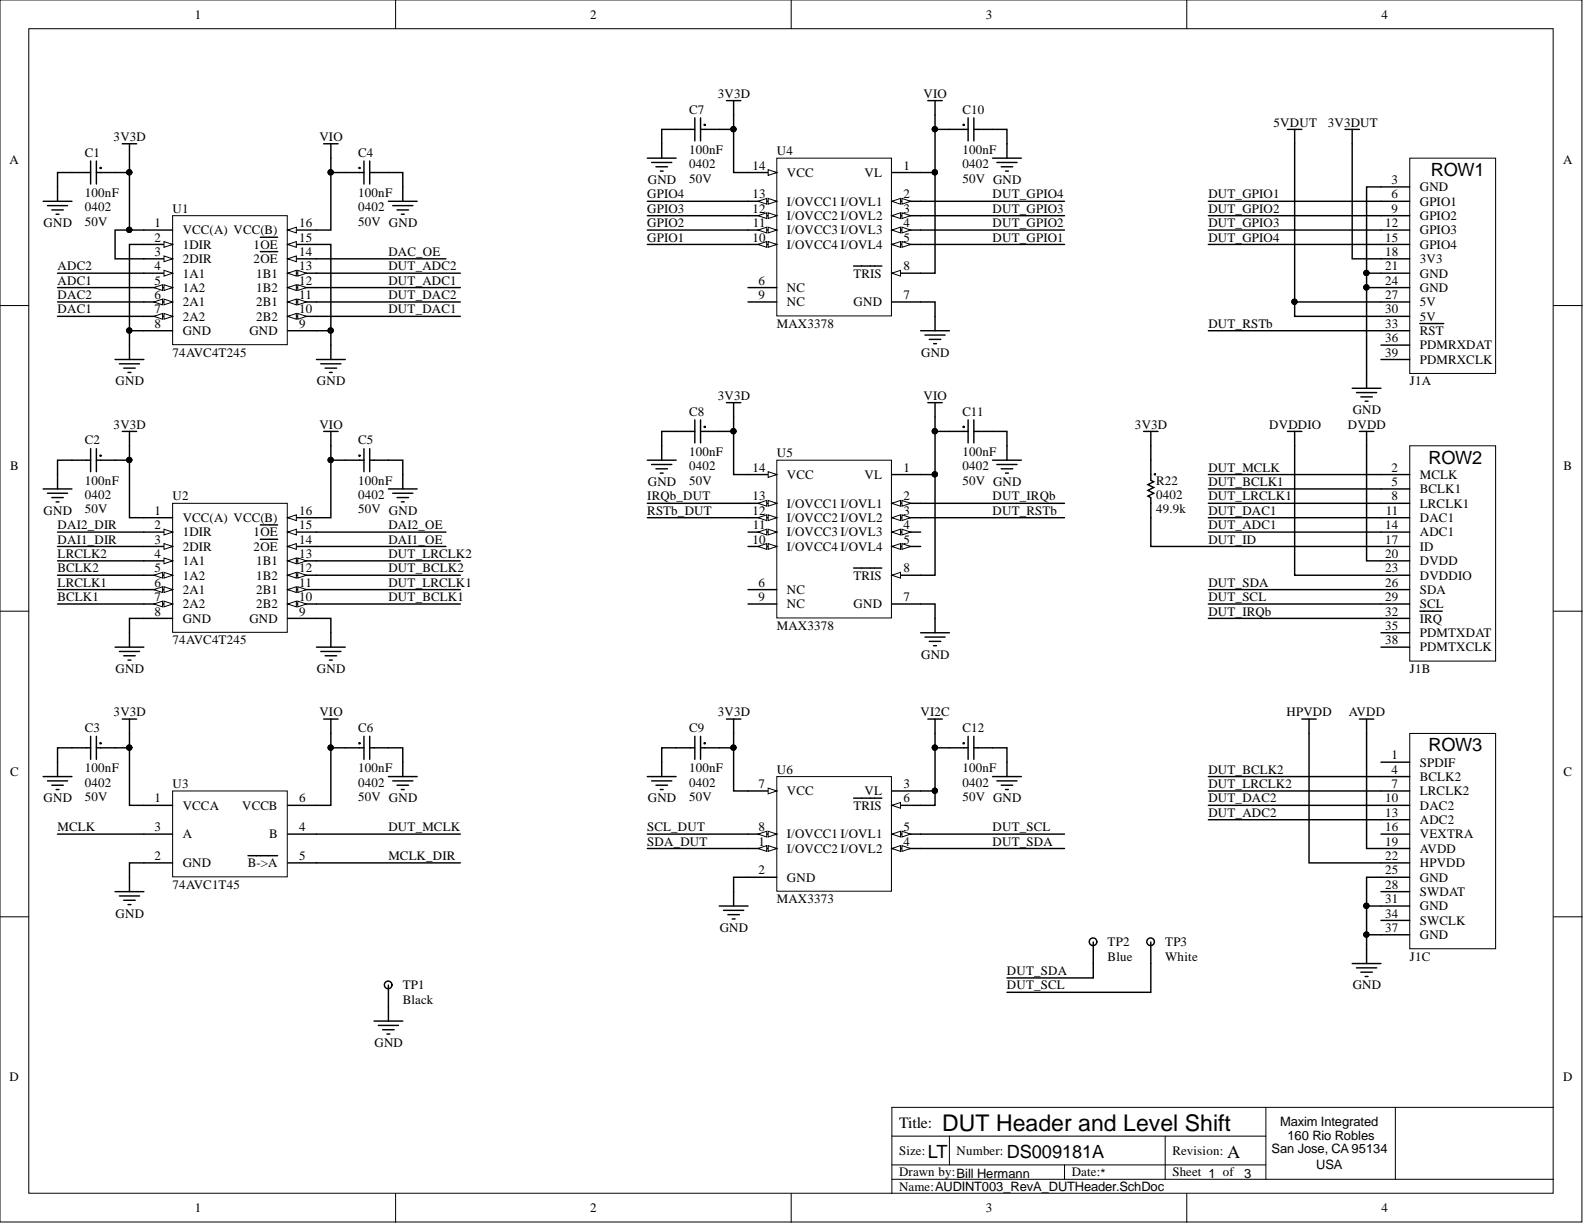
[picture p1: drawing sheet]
<svg xmlns="http://www.w3.org/2000/svg" width="279mm" height="216mm" viewBox="0 0 279 216" stroke-linecap="round" stroke-linejoin="round" font-family="sans-serif">
<defs><g id="words">
<text font-size="4.1" x="166.2" y="199.6">DUT Header and Level Shift</text>
<g font-size="3.2">
<text x="252.4" y="31">ROW1</text>
<text x="252" y="81.8">ROW2</text>
<text x="252" y="132.5">ROW3</text>
<text x="163.7" y="204.3">LT</text>
<text x="177.6" y="204.3">DS009181A</text>
<text x="216.4" y="204.3">A</text>
</g>
<text font-size="2.8" x="158.6" y="199">Title:</text>
<g font-size="2.3">
<text x="34.3" y="3.3">1</text>
<text x="104.1" y="3.3">2</text>
<text x="173.9" y="3.3">3</text>
<text x="243.7" y="3.3">4</text>
<text x="126.6" y="17.2">3V3D</text>
<text x="162.9" y="17.2">VIO</text>
<text x="121.5" y="20">C7</text>
<text x="169.7" y="20">C10</text>
<text x="224.6" y="22.3">5VDUT</text>
<text x="234.2" y="22.3">3V3DUT</text>
<text x="1.7" y="29">A</text>
<text x="15" y="27.6">C1</text>
<text x="20" y="24.9">3V3D</text>
<text x="56.3" y="24.9">VIO</text>
<text x="63.2" y="27.6">C4</text>
<text x="121.5" y="27.1">100nF</text>
<text x="121.5" y="29.7">0402</text>
<text x="132.7" y="29.9">14</text>
<text x="137" y="27.4">U4</text>
<text x="159.3" y="29.9">1</text>
<text x="169.7" y="27.1">100nF</text>
<text x="169.7" y="29.7">0402</text>
<text x="275.7" y="29">A</text>
<text x="15" y="34.7">100nF</text>
<text x="63.2" y="34.7">100nF</text>
<text x="114.2" y="35">GPIO4</text>
<text x="114.3" y="32.5">GND</text>
<text x="121.5" y="32.2">50V</text>
<text x="132.7" y="35">13</text>
<text x="138.8" y="31.2">VCC</text>
<text x="152.5" y="31.2">VL</text>
<text x="159.3" y="35">2</text>
<text x="169.7" y="32.2">50V GND</text>
<text x="175.1" y="35">DUT_GPIO4</text>
<text x="213.1" y="35">DUT_GPIO1</text>
<text x="245.4" y="32.5">3</text>
<text x="245.4" y="35">6</text>
<text x="250.4" y="33.7">GND</text>
<text x="7.7" y="40.1">GND</text>
<text x="15" y="37.3">0402</text>
<text x="15" y="39.8">50V</text>
<text x="27.2" y="40.1">1</text>
<text x="30.4" y="37.5">U1</text>
<text x="32.2" y="41.3">VCC(A) VCC(B)</text>
<text x="52.8" y="40.1">16</text>
<text x="63.2" y="37.3">0402</text>
<text x="63.2" y="39.8">50V GND</text>
<text x="114.2" y="40.1">GPIO2</text>
<text x="114.2" y="37.5">GPIO3</text>
<text x="132.7" y="37.5">12</text>
<text x="132.8" y="40.1">11</text>
<text x="138.8" y="41.3">I/OVCC3 I/OVL3</text>
<text x="138.8" y="38.8">I/OVCC2 I/OVL2</text>
<text x="138.8" y="36.3">I/OVCC1 I/OVL1</text>
<text x="159.3" y="37.5">3</text>
<text x="159.3" y="40.1">4</text>
<text x="175.1" y="40.1">DUT_GPIO2</text>
<text x="175.1" y="37.5">DUT_GPIO3</text>
<text x="213.1" y="37.5">DUT_GPIO2</text>
<text x="213.1" y="40.1">DUT_GPIO3</text>
<text x="244.3" y="40.1">12</text>
<text x="245.4" y="37.5">9</text>
<text x="250.4" y="36.3">GPIO1</text>
<text x="250.4" y="38.8">GPIO2</text>
<text x="250.4" y="41.3">GPIO3</text>
<text x="10.1" y="47.7">ADC2</text>
<text x="27.2" y="42.6">2</text>
<text x="27.2" y="45.1">3</text>
<text x="27.2" y="47.7">4</text>
<text x="32.2" y="43.9">1DIR</text>
<text x="32.2" y="46.4">2DIR</text>
<text x="44.7" y="46.4">2OE</text>
<text x="44.7" y="43.9">1OE</text>
<text x="52.8" y="47.7">13</text>
<text x="52.8" y="45.1">14</text>
<text x="52.8" y="42.6">15</text>
<text x="68.5" y="47.7">DUT_ADC2</text>
<text x="68.5" y="45.1">DAC_OE</text>
<text x="114.2" y="42.6">GPIO1</text>
<text x="132.7" y="42.6">10</text>
<text x="138.8" y="43.9">I/OVCC4 I/OVL4</text>
<text x="159.3" y="42.6">5</text>
<text x="159.3" y="47.7">8</text>
<text x="175.1" y="42.6">DUT_GPIO1</text>
<text x="213.1" y="42.6">DUT_GPIO4</text>
<text x="244.3" y="42.6">15</text>
<text x="244.3" y="45.1">18</text>
<text x="244.3" y="47.7">21</text>
<text x="250.4" y="43.9">GPIO4</text>
<text x="250.4" y="46.4">3V3</text>
<text x="10.1" y="52.8">DAC2</text>
<text x="10.1" y="50.2">ADC1</text>
<text x="27.2" y="50.2">5</text>
<text x="27.2" y="52.8">6</text>
<text x="32.2" y="49">1A1</text>
<text x="32.2" y="51.5">1A2</text>
<text x="45.2" y="51.5">1B2</text>
<text x="45.2" y="49">1B1</text>
<text x="52.8" y="52.8">11</text>
<text x="52.8" y="50.2">12</text>
<text x="68.5" y="52.8">DUT_DAC2</text>
<text x="68.5" y="50.2">DUT_ADC1</text>
<text x="133.8" y="50.2">6</text>
<text x="133.8" y="52.8">9</text>
<text x="138.8" y="51.5">NC</text>
<text x="150.6" y="49">TRIS</text>
<text x="159.3" y="52.8">7</text>
<text x="244.3" y="50.2">24</text>
<text x="244.3" y="52.8">27</text>
<text x="250.4" y="49">GND</text>
<text x="250.4" y="51.5">GND</text>
<text x="10.1" y="55.3">DAC1</text>
<text x="27.2" y="55.3">7</text>
<text x="27.2" y="57.8">8</text>
<text x="32.2" y="54">2A1</text>
<text x="32.2" y="56.6">2A2</text>
<text x="32.2" y="59.1">GND</text>
<text x="44" y="59.1">GND</text>
<text x="45.2" y="56.6">2B2</text>
<text x="45.2" y="54">2B1</text>
<text x="52.8" y="57.8">9</text>
<text x="52.8" y="55.3">10</text>
<text x="68.5" y="55.3">DUT_DAC1</text>
<text x="137" y="57.8">MAX3378</text>
<text x="138.8" y="54">NC</text>
<text x="150.6" y="54">GND</text>
<text x="213.1" y="57.8">DUT_RSTb</text>
<text x="244.3" y="55.3">30</text>
<text x="244.3" y="57.8">33</text>
<text x="250.4" y="54">5V</text>
<text x="250.4" y="56.6">5V</text>
<text x="250.4" y="59.1">RST</text>
<text x="30.4" y="62.9">74AVC4T245</text>
<text x="162.5" y="62.9">GND</text>
<text x="244.3" y="60.4">36</text>
<text x="244.3" y="62.9">39</text>
<text x="250.4" y="61.6">PDMRXDAT</text>
<text x="250.4" y="64.2">PDMRXCLK</text>
<text x="20.4" y="68">GND</text>
<text x="55.9" y="68">GND</text>
<text x="126.6" y="70.5">3V3D</text>
<text x="162.9" y="70.5">VIO</text>
<text x="248.7" y="68">J1A</text>
<text x="20" y="75.6">3V3D</text>
<text x="56.3" y="75.6">VIO</text>
<text x="121.5" y="73.3">C8</text>
<text x="169.7" y="73.3">C11</text>
<text x="200.2" y="75.6">3V3D</text>
<text x="223.9" y="75.6">DVDDIO</text>
<text x="237.8" y="75.6">DVDD</text>
<text x="238.6" y="73.1">GND</text>
<text x="1.8" y="82.9">B</text>
<text x="15" y="78.4">C2</text>
<text x="63.2" y="78.4">C5</text>
<text x="121.5" y="80.4">100nF</text>
<text x="121.5" y="82.9">0402</text>
<text x="132.7" y="83.2">14</text>
<text x="137" y="80.7">U5</text>
<text x="159.3" y="83.2">1</text>
<text x="169.7" y="80.4">100nF</text>
<text x="169.7" y="82.9">0402</text>
<text x="213.1" y="83.2">DUT_MCLK</text>
<text x="245.4" y="83.2">2</text>
<text x="275.8" y="82.9">B</text>
<text x="15" y="85.5">100nF</text>
<text x="15" y="88">0402</text>
<text x="30.4" y="88.3">U2</text>
<text x="63.2" y="85.5">100nF</text>
<text x="63.2" y="88">0402</text>
<text x="114.2" y="88.3">IRQb_DUT</text>
<text x="114.3" y="85.7">GND</text>
<text x="121.5" y="85.5">50V</text>
<text x="132.7" y="88.3">13</text>
<text x="138.8" y="89.5">I/OVCC1 I/OVL1</text>
<text x="138.8" y="84.5">VCC</text>
<text x="152.5" y="84.5">VL</text>
<text x="159.3" y="88.3">2</text>
<text x="169.7" y="85.5">50V GND</text>
<text x="175.1" y="88.3">DUT_IRQb</text>
<text x="203.9" y="88">0402</text>
<text x="203.9" y="85.5">R22</text>
<text x="213.1" y="85.7">DUT_BCLK1</text>
<text x="213.1" y="88.3">DUT_LRCLK1</text>
<text x="245.4" y="85.7">5</text>
<text x="245.4" y="88.3">8</text>
<text x="250.4" y="84.5">MCLK</text>
<text x="250.4" y="87">BCLK1</text>
<text x="250.4" y="89.5">LRCLK1</text>
<text x="7.7" y="90.8">GND</text>
<text x="10.1" y="95.9">DAI1_DIR</text>
<text x="10.1" y="93.3">DAI2_DIR</text>
<text x="15" y="90.6">50V</text>
<text x="27.2" y="90.8">1</text>
<text x="27.2" y="93.3">2</text>
<text x="27.2" y="95.9">3</text>
<text x="32.2" y="92.1">VCC(A) VCC(B)</text>
<text x="32.2" y="94.6">1DIR</text>
<text x="44.7" y="94.6">1OE</text>
<text x="52.8" y="95.9">14</text>
<text x="52.8" y="93.3">15</text>
<text x="52.8" y="90.8">16</text>
<text x="63.2" y="90.6">50V GND</text>
<text x="68.5" y="95.9">DAI1_OE</text>
<text x="68.5" y="93.3">DAI2_OE</text>
<text x="114.2" y="90.8">RSTb_DUT</text>
<text x="132.7" y="95.9">10</text>
<text x="132.7" y="90.8">12</text>
<text x="132.8" y="93.3">11</text>
<text x="138.8" y="94.6">I/OVCC3 I/OVL3</text>
<text x="138.8" y="92.1">I/OVCC2 I/OVL2</text>
<text x="159.3" y="90.8">3</text>
<text x="159.3" y="93.3">4</text>
<text x="159.3" y="95.9">5</text>
<text x="175.1" y="90.8">DUT_RSTb</text>
<text x="203.9" y="90.6">49.9k</text>
<text x="213.1" y="90.8">DUT_DAC1</text>
<text x="213.1" y="93.3">DUT_ADC1</text>
<text x="213.1" y="95.9">DUT_ID</text>
<text x="244.3" y="93.3">14</text>
<text x="244.3" y="95.9">17</text>
<text x="244.4" y="90.8">11</text>
<text x="250.4" y="92.1">DAC1</text>
<text x="250.4" y="94.6">ADC1</text>
<text x="10.1" y="101">BCLK2</text>
<text x="10.1" y="98.4">LRCLK2</text>
<text x="27.2" y="98.4">4</text>
<text x="27.2" y="101">5</text>
<text x="32.2" y="97.2">2DIR</text>
<text x="32.2" y="99.7">1A1</text>
<text x="44.7" y="97.2">2OE</text>
<text x="45.2" y="99.7">1B1</text>
<text x="52.8" y="101">12</text>
<text x="52.8" y="98.4">13</text>
<text x="68.5" y="101">DUT_BCLK2</text>
<text x="68.5" y="98.4">DUT_LRCLK2</text>
<text x="138.8" y="97.2">I/OVCC4 I/OVL4</text>
<text x="159.3" y="101">8</text>
<text x="244.3" y="98.4">20</text>
<text x="244.3" y="101">23</text>
<text x="250.4" y="97.2">ID</text>
<text x="250.4" y="99.7">DVDD</text>
<text x="10.1" y="106">BCLK1</text>
<text x="10.1" y="103.5">LRCLK1</text>
<text x="27.2" y="103.5">6</text>
<text x="27.2" y="106">7</text>
<text x="32.2" y="102.2">1A2</text>
<text x="32.2" y="104.8">2A1</text>
<text x="32.2" y="107.3">2A2</text>
<text x="45.2" y="107.3">2B2</text>
<text x="45.2" y="104.8">2B1</text>
<text x="45.2" y="102.2">1B2</text>
<text x="52.8" y="106">10</text>
<text x="52.8" y="103.5">11</text>
<text x="68.5" y="106">DUT_BCLK1</text>
<text x="68.5" y="103.5">DUT_LRCLK1</text>
<text x="133.8" y="103.5">6</text>
<text x="133.8" y="106">9</text>
<text x="138.8" y="104.8">NC</text>
<text x="138.8" y="107.3">NC</text>
<text x="150.6" y="107.3">GND</text>
<text x="150.6" y="102.2">TRIS</text>
<text x="159.3" y="106">7</text>
<text x="213.1" y="103.5">DUT_SDA</text>
<text x="213.1" y="106">DUT_SCL</text>
<text x="244.3" y="103.5">26</text>
<text x="244.3" y="106">29</text>
<text x="250.4" y="102.2">DVDDIO</text>
<text x="250.4" y="104.8">SDA</text>
<text x="250.4" y="107.3">SCL</text>
<text x="27.2" y="108.6">8</text>
<text x="30.4" y="113.6">74AVC4T245</text>
<text x="32.2" y="109.8">GND</text>
<text x="44" y="109.8">GND</text>
<text x="52.8" y="108.6">9</text>
<text x="137" y="111.1">MAX3378</text>
<text x="213.1" y="108.6">DUT_IRQb</text>
<text x="244.3" y="108.6">32</text>
<text x="244.3" y="111.1">35</text>
<text x="244.3" y="113.6">38</text>
<text x="250.4" y="109.8">IRQ</text>
<text x="250.4" y="112.4">PDMTXDAT</text>
<text x="20.4" y="118.7">GND</text>
<text x="55.9" y="118.7">GND</text>
<text x="162.5" y="116.2">GND</text>
<text x="248.7" y="118.7">J1B</text>
<text x="250.4" y="114.9">PDMTXCLK</text>
<text x="15" y="129.1">C3</text>
<text x="20" y="126.3">3V3D</text>
<text x="56.3" y="126.3">VIO</text>
<text x="63.2" y="129.1">C6</text>
<text x="121.5" y="129.1">C9</text>
<text x="126.6" y="126.3">3V3D</text>
<text x="162.4" y="126.3">VI2C</text>
<text x="169.7" y="129.1">C12</text>
<text x="226.9" y="126.3">HPVDD</text>
<text x="237.9" y="126.3">AVDD</text>
<text x="1.8" y="136.8">C</text>
<text x="15" y="136.2">100nF</text>
<text x="63.2" y="136.2">100nF</text>
<text x="121.5" y="136.2">100nF</text>
<text x="137" y="136.5">U6</text>
<text x="169.7" y="136.2">100nF</text>
<text x="213.1" y="136.5">DUT_BCLK2</text>
<text x="245.4" y="133.9">1</text>
<text x="245.4" y="136.5">4</text>
<text x="250.4" y="135.2">SPDIF</text>
<text x="250.4" y="137.7">BCLK2</text>
<text x="275.8" y="136.8">C</text>
<text x="7.7" y="141.5">GND</text>
<text x="15" y="138.8">0402</text>
<text x="15" y="141.3">50V</text>
<text x="27.2" y="141.5">1</text>
<text x="30.4" y="139">U3</text>
<text x="32.2" y="142.8">VCCA</text>
<text x="42.7" y="142.8">VCCB</text>
<text x="52.8" y="141.5">6</text>
<text x="63.2" y="138.8">0402</text>
<text x="63.2" y="141.3">50V GND</text>
<text x="114.3" y="141.5">GND</text>
<text x="121.5" y="138.8">0402</text>
<text x="121.5" y="141.3">50V</text>
<text x="133.8" y="139">7</text>
<text x="138.8" y="140.3">VCC</text>
<text x="150.6" y="142.8">TRIS</text>
<text x="152.5" y="140.3">VL</text>
<text x="159.3" y="139">3</text>
<text x="159.3" y="141.5">6</text>
<text x="169.7" y="138.8">0402</text>
<text x="169.7" y="141.3">50V GND</text>
<text x="213.1" y="139">DUT_LRCLK2</text>
<text x="213.1" y="141.5">DUT_DAC2</text>
<text x="244.3" y="141.5">10</text>
<text x="245.4" y="139">7</text>
<text x="250.4" y="140.3">LRCLK2</text>
<text x="250.4" y="142.8">DAC2</text>
<text x="10.1" y="146.6">MCLK</text>
<text x="27.2" y="146.6">3</text>
<text x="32.2" y="147.9">A</text>
<text x="47.4" y="147.9">B</text>
<text x="52.8" y="146.6">4</text>
<text x="68.5" y="146.6">DUT_MCLK</text>
<text x="114.2" y="149.2">SDA_DUT</text>
<text x="114.2" y="146.6">SCL_DUT</text>
<text x="133.8" y="149.2">1</text>
<text x="133.8" y="146.6">8</text>
<text x="138.8" y="147.9">I/OVCC1 I/OVL1</text>
<text x="159.3" y="146.6">5</text>
<text x="159.3" y="149.2">4</text>
<text x="175.1" y="149.2">DUT_SDA</text>
<text x="175.1" y="146.6">DUT_SCL</text>
<text x="213.1" y="144.1">DUT_ADC2</text>
<text x="244.3" y="144.1">13</text>
<text x="244.3" y="146.6">16</text>
<text x="244.3" y="149.2">19</text>
<text x="250.4" y="145.4">ADC2</text>
<text x="250.4" y="147.9">VEXTRA</text>
<text x="27.2" y="151.7">2</text>
<text x="32.2" y="153">GND</text>
<text x="43.7" y="153">B-&gt;A</text>
<text x="52.8" y="151.7">5</text>
<text x="68.5" y="151.7">MCLK_DIR</text>
<text x="133.8" y="154.2">2</text>
<text x="138.8" y="155.5">GND</text>
<text x="138.8" y="150.4">I/OVCC2 I/OVL2</text>
<text x="244.3" y="151.7">22</text>
<text x="244.3" y="154.2">25</text>
<text x="250.4" y="150.4">AVDD</text>
<text x="250.4" y="153">HPVDD</text>
<text x="250.4" y="155.5">GND</text>
<text x="20.4" y="161.8">GND</text>
<text x="30.4" y="156.8">74AVC1T45</text>
<text x="137" y="159.3">MAX3373</text>
<text x="244.3" y="156.8">28</text>
<text x="244.3" y="159.3">31</text>
<text x="244.3" y="161.8">34</text>
<text x="250.4" y="158">SWDAT</text>
<text x="250.4" y="160.6">GND</text>
<text x="127" y="164.4">GND</text>
<text x="195.4" y="166.9">TP2</text>
<text x="205.5" y="166.9">TP3</text>
<text x="244.3" y="164.4">37</text>
<text x="250.4" y="163.1">SWCLK</text>
<text x="250.4" y="165.6">GND</text>
<text x="177.6" y="172">DUT_SDA</text>
<text x="195.4" y="169.5">Blue</text>
<text x="205.5" y="169.5">White</text>
<text x="248.7" y="169.5">J1C</text>
<text x="71" y="177.1">Black</text>
<text x="71" y="174.5">TP1</text>
<text x="177.6" y="174.5">DUT_SCL</text>
<text x="238.6" y="174.5">GND</text>
<text x="66.1" y="184.7">GND</text>
<text x="1.7" y="190.7">D</text>
<text x="275.7" y="190.7">D</text>
<text x="158.6" y="203.7">Size:</text>
<text x="168.7" y="203.7">Number:</text>
<text x="206.8" y="203.7">Revision:</text>
<text x="224.3" y="203.4">San Jose, CA 95134</text>
<text x="225.8" y="198.6">Maxim Integrated</text>
<text x="227.1" y="201.2">160 Rio Robles</text>
<text x="158.6" y="207.5">Drawn by:Bill Hermann</text>
<text x="189" y="207.5">Date:*</text>
<text x="206.8" y="207.5">Sheet 1 of</text>
<text x="219.5" y="207.8">3</text>
<text x="232.2" y="206.2">USA</text>
<text x="34.3" y="213.8">1</text>
<text x="104.1" y="213.8">2</text>
<text x="158.6" y="210">Name:AUDINT003_RevA_DUTHeader.SchDoc</text>
<text x="173.9" y="213.8">3</text>
<text x="243.7" y="213.8">4</text>
</g>
</g></defs>
<g fill="#fff" stroke="#000" stroke-width=".18">
<path d="M0 0h279v215.5h-279z"/>
<path d="M5.1 5.1h268.9v205.4h-268.9z"/>
</g>
<g fill="none" stroke="#000" stroke-width=".18">
<path d="M69.8 0v5.1M139.6 0v5.1M209.3 0v5.1M0 53.9h5.1M274 53.9h5.1M0 107.8h5.1M274 107.8h5.1M0 161.7h5.1M274 161.7h5.1M223.3 195.3v12.7M246.1 195.3v12.7M274 195.3h-116.7v15.3"/>
<path d="M69.8 210.6v5M139.6 210.6v5M157.3 205.5h66M157.3 200.4h66M157.3 208h116.7M167.5 200.4v5.1M187.8 205.5v2.5M205.5 200.4v7.6M209.3 210.6v5"/>
</g>
<path d="M30.4 139.5h20.3v15.2h-20.3z" fill="#fff" stroke="#000" stroke-width=".18"/>
<path d="M25.4 142.1h5M25.4 152.2h5M25.4 147.1h5M43.7 150.9h5.3M50.7 142.1h5.1M50.7 152.2h5.1M50.7 147.1h5.1" fill="none" stroke="#000" stroke-width=".25"/>
<path d="M248.7 27.9h15.1v38h-15.1z" fill="#fff" stroke="#000" stroke-width=".18"/>
<g fill="none" stroke="#000" stroke-width=".25">
<path d="M243.6 33h5.1M243.6 35.5h5.1M243.6 38h5.1M243.6 40.6h5.1M243.6 43.1h5.1M243.6 45.7h5.1M243.6 48.2h5.1M243.6 50.7h5.1M243.6 53.3h5.1M243.6 55.8h5.1M243.6 58.3h5.1M250.4 57.1h4.3"/>
<path d="M243.6 60.9h5.1M243.6 63.4h5.1"/>
</g>
<path d="M248.7 78.6h15.1v38h-15.1z" fill="#fff" stroke="#000" stroke-width=".18"/>
<g fill="none" stroke="#000" stroke-width=".25">
<path d="M243.6 83.7h5.1M243.6 86.2h5.1M243.6 88.8h5.1M243.6 91.3h5.1M243.6 93.9h5.1M243.6 96.4h5.1M243.6 98.9h5.1M243.6 101.5h5.1M243.6 104h5.1M243.6 106.5h5.1M243.6 109.1h5.1M243.6 111.6h5.1"/>
<path d="M243.6 114.1h5.1M250.4 107.8h4"/>
</g>
<path d="M248.7 129.4h15.1v37.9h-15.1z" fill="#fff" stroke="#000" stroke-width=".18"/>
<g fill="none" stroke="#000" stroke-width=".25">
<path d="M163.7 17.7h2.5M164.9 17.7v12.7h-2.5M114.2 35.5h17.7M114.2 38h17.7M162.4 35.5h25.4M162.4 38h25.4M164.9 22.8h5.9M170.8 20.8v4.1M171.8 22.8h5.8v5.1M171.8 20.8v4.1M175.1 27.9h5.1M175.8 28.7h3.6"/>
<path d="M176.6 29.4h2M177.4 30.2h.5M213.1 35.5h30.5M213.1 38h30.5M227.1 22.8h2.5M228.4 22.8v33h15.2M237.2 22.8h2.6M238.5 22.8v22.9h5.1M243.6 33h-2.6v35.5M10.1 50.7h15.3M10.1 48.2h15.3M10.1 53.3h15.3"/>
<path d="M10.1 55.8h15.3M55.8 58.3h2.6v5.1M55.8 50.7h25.4M55.8 48.2h25.4M55.8 53.3h25.4M55.8 55.8h25.4M114.2 40.6h17.7M114.2 43.1h17.7M162.4 53.3h2.5v5M162.4 40.6h25.4M162.4 43.1h25.4M162.4 58.3h5.1"/>
<path d="M163.2 59.1h3.5M163.9 59.9h2M213.1 40.6h30.5M213.1 43.1h30.5M213.1 58.3h30.5M228.4 53.3h15.2M241 50.7h2.6M241 48.2h2.6M20.3 63.4h5.1M21.1 64.2h3.5M21.8 64.9h2.1M22.6 65.7h.5"/>
<path d="M22.8 60.9v2.5M55.8 63.4h5.1M56.6 64.2h3.5M57.3 64.9h2.1M58.1 65.7h.5M64.2 79.1v4.1M65.2 79.1v4.1M163.7 71h2.5M164.7 60.6h.5M164.9 71v12.7h-2.5M164.9 76.1h5.9M170.8 74.1v4"/>
<path d="M171.8 76.1h5.8v5.1M171.8 74.1v4M227.1 76.1h2.5M228.4 76.1v25.4h15.2M238.5 68.5h5.1M239.3 69.2h3.5M239.8 76.1h2.5M240 70h2.1M240.8 70.8h.5M241 76.1v22.8h2.6M10.1 98.9h15.3M55.8 98.9h25.4"/>
<path d="M58.4 81.2h5.8M65.2 81.2h5.8v5M68.5 86.2h5.1M69.3 87h3.5M70 87.8h2.1M70.8 88.5h.5M114.2 88.8h17.7M114.2 91.3h17.7M162.4 88.8h25.4M162.4 91.3h25.4M175.1 81.2h5.1M175.8 81.9h3.6"/>
<path d="M176.6 82.7h2M177.4 83.5h.5M213.1 83.7h30.5M213.1 86.2h30.5M213.1 88.8h30.5M213.1 91.3h30.5M213.1 93.9h30.5M10.1 104h15.3M10.1 106.5h15.3M10.1 101.5h15.3M20.3 114.1h5.1M21.1 114.9h3.5"/>
<path d="M21.8 115.7h2.1M22.6 116.4h.5M25.4 109.1h-2.6v5M55.8 109.1h2.6v5M55.8 104h25.4M55.8 106.5h25.4M55.8 101.5h25.4M55.8 114.1h5.1M56.6 114.9h3.5M57.3 115.7h2.1M58.1 116.4h.5M162.4 106.5h2.5v5.1"/>
<path d="M162.4 111.6h5.1M163.2 112.4h3.5M163.9 113.1h2M164.7 113.9h.5M213.1 104h30.5M213.1 106.5h30.5M213.1 109.1h30.5M213.1 137h35.6M213.1 139.5h35.6M229.6 126.8h2.6M230.9 126.8v25.4h17.8M239.8 126.8h2.5"/>
<path d="M241 126.8v22.9h7.7M243.6 134.4h5.1M10.1 147.1h15.3M55.8 147.1h25.4M114.2 147.1h17.7M114.2 149.7h17.7M162.4 147.1h25.4M162.4 149.7h25.4M213.1 142.1h35.6M213.1 144.6h35.6M241 159.8h7.7M243.6 147.1h5.1"/>
<path d="M243.6 157.3h5.1M248.7 154.7h-7.7v15.3M238.5 170h5.1M239.3 170.7h3.5M240 171.5h2.1M240.8 172.2h.5M241 164.9h7.7M243.6 162.3h5.1"/>
<circle cx="170" cy="22" r=".09"/>
<circle cx="170" cy="75.3" r=".09"/>
<circle cx="63.4" cy="80.4" r=".09"/>
</g>
<g fill="#000" stroke="#000" stroke-width=".18">
<circle cx="164.9" cy="22.8" r=".47"/>
<circle cx="164.9" cy="30.4" r=".47"/>
<circle cx="58.3" cy="58.3" r=".47"/>
<circle cx="228.3" cy="53.2" r=".47"/>
<circle cx="241" cy="48.2" r=".47"/>
<circle cx="241" cy="50.7" r=".47"/>
<circle cx="164.9" cy="76.1" r=".47"/>
<circle cx="58.3" cy="81.1" r=".47"/>
<circle cx="164.9" cy="83.7" r=".47"/>
<circle cx="241" cy="159.8" r=".47"/>
<circle cx="241" cy="164.8" r=".47"/>
</g>
<path d="M137 137h20.2v20.2h-20.2z" fill="#fff" stroke="#000" stroke-width=".18"/>
<path d="M157.3 139.5h5.1M157.3 147.1h5.1" fill="none" stroke="#000" stroke-width=".25"/>
<path d="M157.3 147.1l1.5-.5v1z" fill="#fff"/>
<path d="M157.3 147.1l1.5-.5v1z" fill="none" stroke="#000" stroke-width=".18"/>
<path d="M159.1 146.6l1.5 .5-1.5 .5z" fill="#fff"/>
<path d="M159.1 146.6l1.5 .5-1.5 .5z" fill="none" stroke="#000" stroke-width=".18"/>
<path d="M157.3 149.7h5.1" fill="none" stroke="#000" stroke-width=".25"/>
<path d="M157.3 149.7l1.5-.5v1z" fill="#fff"/>
<path d="M157.3 149.7l1.5-.5v1z" fill="none" stroke="#000" stroke-width=".18"/>
<path d="M159.1 149.2l1.5 .5-1.5 .5z" fill="#fff"/>
<path d="M159.1 149.2l1.5 .5-1.5 .5z" fill="none" stroke="#000" stroke-width=".18"/>
<path d="M131.9 154.7h5.1M157.3 142.1h5.1" fill="none" stroke="#000" stroke-width=".25"/>
<path d="M157.3 142.1l1.5-.6v1.1z" fill="#fff"/>
<path d="M157.3 142.1l1.5-.6v1.1z" fill="none" stroke="#000" stroke-width=".18"/>
<path d="M131.9 149.7h5.1M150.6 140.8h4.9" fill="none" stroke="#000" stroke-width=".25"/>
<path d="M135.5 149.2l1.5 .5-1.5 .5z" fill="#fff"/>
<path d="M135.5 149.2l1.5 .5-1.5 .5z" fill="none" stroke="#000" stroke-width=".18"/>
<path d="M133.7 149.7l1.5-.5v1z" fill="#fff"/>
<path d="M133.7 149.7l1.5-.5v1z" fill="none" stroke="#000" stroke-width=".18"/>
<path d="M131.9 147.1h5.1" fill="none" stroke="#000" stroke-width=".25"/>
<path d="M135.5 146.6l1.5 .5-1.5 .5z" fill="#fff"/>
<path d="M135.5 146.6l1.5 .5-1.5 .5z" fill="none" stroke="#000" stroke-width=".18"/>
<path d="M133.7 147.1l1.5-.5v1z" fill="#fff"/>
<path d="M133.7 147.1l1.5-.5v1z" fill="none" stroke="#000" stroke-width=".18"/>
<path d="M131.9 139.5h5.1" fill="none" stroke="#000" stroke-width=".25"/>
<path d="M135.5 139l1.5 .5-1.5 .5z" fill="#fff"/>
<path d="M135.5 139l1.5 .5-1.5 .5z" fill="none" stroke="#000" stroke-width=".18"/>
<g fill="none" stroke="#000" stroke-width=".25">
<path d="M128.1 17.7h2.6M129.4 17.7v12.7h2.5M7.6 35.5h5.1M8.4 36.3h3.5M9.1 37h2.1M9.9 37.8h.5M16 30.4h-5.9v5.1M16 28.4v4.1M17 30.4h5.8M17 28.4v4.1M21.6 25.4h2.5M22.8 25.4v15.2h2.6"/>
<path d="M57.1 25.4h2.5M58.4 25.4v15.2h-2.6M58.4 30.4h5.8M64.2 28.4v4.1M65.2 30.4h5.8v5.1M65.2 28.4v4.1M68.5 35.5h5.1M69.3 36.3h3.5M70 37h2.1M70.8 37.8h.5M114.2 27.9h5.1M114.9 28.7h3.6"/>
<path d="M115.7 29.4h2M116.5 30.2h.5M122.6 22.8h-5.9v5.1M122.6 20.8v4.1M123.6 20.8v4.1M123.6 22.8h5.8M164.9 30.4v17.8h-2.5M22.8 58.3v2.6M25.4 43.1h-2.6v15.2h2.6M55.8 43.1h2.6v15.2M55.8 45.7h22.9M16 79.1v4.1"/>
<path d="M17 79.1v4.1M21.6 76.1h2.5M22.8 76.1v15.2h2.6M57.1 76.1h2.5M58.4 76.1v15.2h-2.6M122.6 76.1h-5.9v5.1M122.6 74.1v4M123.6 76.1h5.8M123.6 74.1v4M128.1 71h2.6M129.4 71v12.7h2.5M7.6 86.2h5.1"/>
<path d="M8.4 87h3.5M9.1 87.8h2.1M9.9 88.5h.5M10.1 96.4h15.3M10.1 93.9h15.3M16 81.2h-5.9v5M17 81.2h5.8M55.8 96.4h22.9M55.8 93.9h22.9M114.2 81.2h5.1M114.9 81.9h3.6M115.7 82.7h2"/>
<path d="M116.5 83.5h.5M164.9 83.7v17.8h-2.5M7.6 137h5.1M8.4 137.7h3.5M9.1 138.5h2.1M9.9 139.3h.5M16 131.9h-5.9v5.1M16 129.9v4M17 131.9h5.8M17 129.9v4M21.6 126.8h2.5M22.8 126.8v15.3h2.6"/>
<path d="M57.1 126.8h2.5M58.4 126.8v15.3h-2.6M58.4 131.9h5.8M64.2 129.9v4M65.2 131.9h5.8v5.1M65.2 129.9v4M68.5 137h5.1M69.3 137.7h3.5M70 138.5h2.1M70.8 139.3h.5M114.2 137h5.1M114.9 137.7h3.6"/>
<path d="M115.7 138.5h2M116.5 139.3h.5M122.6 131.9h-5.9v5.1M122.6 129.9v4M123.6 131.9h5.8M123.6 129.9v4M128.1 126.8h2.6M129.4 126.8v12.7h2.5M163.7 126.8h2.5M164.9 126.8v12.7h-2.5M164.9 139.5v2.6h-2.5M164.9 131.9h5.9"/>
<path d="M170.8 129.9v4M171.8 131.9h5.8v5.1M171.8 129.9v4M175.1 137h5.1M175.8 137.7h3.6M176.6 138.5h2M177.4 139.3h.5M20.3 157.3h5.1M21.1 158h3.5M21.8 158.8h2.1M22.6 159.6h.5M25.4 152.2h-2.6v5.1"/>
<path d="M55.8 152.2h25.4M126.9 159.8h5M131.9 154.7h-2.5v5.1M68.5 173.8v6.3M127.6 160.6h3.6M128.4 161.3h2M129.2 162.1h.5M192.8 166.2v6.3h-15.2M193.5 166.1a.67 .67 0 0 0-.9-.6 .67 .67 0 0 0-.3 1.1 .67 .67 0 0 0 1.1-.2l.1-.2M203 166.2v8.8h-25.4M203.6 166.1a.67 .67 0 0 0-.9-.6 .67 .67 0 0 0-.2 1.1 .67 .67 0 0 0 1.1-.2v-.2M66 180.1h5"/>
<path d="M66.7 180.9h3.6M67.5 181.6h2M68.3 182.4h.5"/>
<circle cx="17.7" cy="29.6" r=".09"/>
<circle cx="63.4" cy="29.6" r=".09"/>
<circle cx="124.3" cy="22" r=".09"/>
<circle cx="124.3" cy="75.3" r=".09"/>
<circle cx="17.7" cy="80.4" r=".09"/>
<circle cx="17.7" cy="131.1" r=".09"/>
<circle cx="63.4" cy="131.1" r=".09"/>
<circle cx="124.3" cy="131.1" r=".09"/>
<circle cx="170" cy="131.1" r=".09"/>
<circle cx="68.5" cy="173.7" r=".67"/>
</g>
<g fill="#000" stroke="#000" stroke-width=".18">
<circle cx="22.8" cy="30.4" r=".47"/>
<circle cx="58.3" cy="30.4" r=".47"/>
<circle cx="129.4" cy="22.8" r=".47"/>
<circle cx="164.9" cy="30.4" r=".47"/>
<circle cx="22.8" cy="58.3" r=".47"/>
<circle cx="22.8" cy="40.5" r=".47"/>
<circle cx="58.3" cy="58.3" r=".47"/>
<circle cx="129.4" cy="76.1" r=".47"/>
<circle cx="22.8" cy="81.1" r=".47"/>
<circle cx="58.3" cy="81.1" r=".47"/>
<circle cx="164.9" cy="83.7" r=".47"/>
<circle cx="22.8" cy="131.9" r=".47"/>
<circle cx="58.3" cy="131.9" r=".47"/>
<circle cx="129.4" cy="131.9" r=".47"/>
<circle cx="164.9" cy="139.5" r=".47"/>
<circle cx="164.9" cy="131.9" r=".47"/>
</g>
<path d="M30.4 38h20.3v22.8h-20.3z" fill="#fff" stroke="#000" stroke-width=".18"/>
<path d="M25.4 40.6h5M25.4 43.1h5" fill="none" stroke="#000" stroke-width=".25"/>
<path d="M28.9 42.6l1.5 .5-1.5 .5z" fill="#fff"/>
<path d="M28.9 42.6l1.5 .5-1.5 .5z" fill="none" stroke="#000" stroke-width=".18"/>
<path d="M25.4 45.7h5" fill="none" stroke="#000" stroke-width=".25"/>
<path d="M28.9 45.1l1.5 .6-1.5 .5z" fill="#fff"/>
<path d="M28.9 45.1l1.5 .6-1.5 .5z" fill="none" stroke="#000" stroke-width=".18"/>
<path d="M25.4 48.2h5" fill="none" stroke="#000" stroke-width=".25"/>
<path d="M28.9 47.7l1.5 .5-1.5 .5z" fill="#fff"/>
<path d="M28.9 47.7l1.5 .5-1.5 .5z" fill="none" stroke="#000" stroke-width=".18"/>
<path d="M25.4 50.7h5" fill="none" stroke="#000" stroke-width=".25"/>
<path d="M28.9 50.2l1.5 .5-1.5 .5z" fill="#fff"/>
<path d="M28.9 50.2l1.5 .5-1.5 .5z" fill="none" stroke="#000" stroke-width=".18"/>
<path d="M27.1 50.7l1.6-.5v1z" fill="#fff"/>
<path d="M27.1 50.7l1.6-.5v1z" fill="none" stroke="#000" stroke-width=".18"/>
<path d="M25.4 53.3h5" fill="none" stroke="#000" stroke-width=".25"/>
<path d="M28.9 52.8l1.5 .5-1.5 .5z" fill="#fff"/>
<path d="M28.9 52.8l1.5 .5-1.5 .5z" fill="none" stroke="#000" stroke-width=".18"/>
<path d="M27.1 53.3l1.6-.5v1z" fill="#fff"/>
<path d="M27.1 53.3l1.6-.5v1z" fill="none" stroke="#000" stroke-width=".18"/>
<path d="M25.4 55.8h5" fill="none" stroke="#000" stroke-width=".25"/>
<path d="M28.9 55.3l1.5 .5-1.5 .5z" fill="#fff"/>
<path d="M28.9 55.3l1.5 .5-1.5 .5z" fill="none" stroke="#000" stroke-width=".18"/>
<path d="M27.1 55.8l1.6-.5v1z" fill="#fff"/>
<path d="M27.1 55.8l1.6-.5v1z" fill="none" stroke="#000" stroke-width=".18"/>
<path d="M25.4 58.3h5M50.7 58.3h5.1M50.7 55.8h5.1" fill="none" stroke="#000" stroke-width=".25"/>
<path d="M50.7 55.8l1.6-.5v1z" fill="#fff"/>
<path d="M50.7 55.8l1.6-.5v1z" fill="none" stroke="#000" stroke-width=".18"/>
<path d="M52.5 55.3l1.5 .5-1.5 .5z" fill="#fff"/>
<path d="M52.5 55.3l1.5 .5-1.5 .5z" fill="none" stroke="#000" stroke-width=".18"/>
<path d="M50.7 53.3h5.1" fill="none" stroke="#000" stroke-width=".25"/>
<path d="M50.7 53.3l1.6-.5v1z" fill="#fff"/>
<path d="M50.7 53.3l1.6-.5v1z" fill="none" stroke="#000" stroke-width=".18"/>
<path d="M52.5 52.8l1.5 .5-1.5 .5z" fill="#fff"/>
<path d="M52.5 52.8l1.5 .5-1.5 .5z" fill="none" stroke="#000" stroke-width=".18"/>
<path d="M50.7 50.7h5.1" fill="none" stroke="#000" stroke-width=".25"/>
<path d="M50.7 50.7l1.6-.5v1z" fill="#fff"/>
<path d="M50.7 50.7l1.6-.5v1z" fill="none" stroke="#000" stroke-width=".18"/>
<path d="M52.5 50.2l1.5 .5-1.5 .5z" fill="#fff"/>
<path d="M52.5 50.2l1.5 .5-1.5 .5z" fill="none" stroke="#000" stroke-width=".18"/>
<path d="M50.7 48.2h5.1" fill="none" stroke="#000" stroke-width=".25"/>
<path d="M50.7 48.2l1.6-.5v1z" fill="#fff"/>
<path d="M50.7 48.2l1.6-.5v1z" fill="none" stroke="#000" stroke-width=".18"/>
<path d="M52.5 47.7l1.5 .5-1.5 .5z" fill="#fff"/>
<path d="M52.5 47.7l1.5 .5-1.5 .5z" fill="none" stroke="#000" stroke-width=".18"/>
<path d="M50.7 45.7h5.1" fill="none" stroke="#000" stroke-width=".25"/>
<path d="M50.7 45.7l1.6-.6v1.1z" fill="#fff"/>
<path d="M50.7 45.7l1.6-.6v1.1z" fill="none" stroke="#000" stroke-width=".18"/>
<path d="M45.9 44.4h3.1M50.7 43.1h5.1" fill="none" stroke="#000" stroke-width=".25"/>
<path d="M50.7 43.1l1.6-.5v1z" fill="#fff"/>
<path d="M50.7 43.1l1.6-.5v1z" fill="none" stroke="#000" stroke-width=".18"/>
<path d="M45.9 41.8h3.1M50.7 40.6h5.1" fill="none" stroke="#000" stroke-width=".25"/>
<path d="M50.7 40.6l1.6-.5v1z" fill="#fff"/>
<path d="M50.7 40.6l1.6-.5v1z" fill="none" stroke="#000" stroke-width=".18"/>
<path d="M30.4 88.8h20.3v22.7h-20.3z" fill="#fff" stroke="#000" stroke-width=".18"/>
<path d="M25.4 91.3h5M25.4 93.9h5" fill="none" stroke="#000" stroke-width=".25"/>
<path d="M28.9 93.3l1.5 .6-1.5 .5z" fill="#fff"/>
<path d="M28.9 93.3l1.5 .6-1.5 .5z" fill="none" stroke="#000" stroke-width=".18"/>
<path d="M25.4 96.4h5" fill="none" stroke="#000" stroke-width=".25"/>
<path d="M28.9 95.9l1.5 .5-1.5 .5z" fill="#fff"/>
<path d="M28.9 95.9l1.5 .5-1.5 .5z" fill="none" stroke="#000" stroke-width=".18"/>
<path d="M25.4 98.9h5" fill="none" stroke="#000" stroke-width=".25"/>
<path d="M28.9 98.4l1.5 .5-1.5 .5z" fill="#fff"/>
<path d="M28.9 98.4l1.5 .5-1.5 .5z" fill="none" stroke="#000" stroke-width=".18"/>
<path d="M25.4 101.5h5" fill="none" stroke="#000" stroke-width=".25"/>
<path d="M28.9 101l1.5 .5-1.5 .5z" fill="#fff"/>
<path d="M28.9 101l1.5 .5-1.5 .5z" fill="none" stroke="#000" stroke-width=".18"/>
<path d="M27.1 101.5l1.6-.5v1z" fill="#fff"/>
<path d="M27.1 101.5l1.6-.5v1z" fill="none" stroke="#000" stroke-width=".18"/>
<path d="M25.4 104h5" fill="none" stroke="#000" stroke-width=".25"/>
<path d="M28.9 103.5l1.5 .5-1.5 .5z" fill="#fff"/>
<path d="M28.9 103.5l1.5 .5-1.5 .5z" fill="none" stroke="#000" stroke-width=".18"/>
<path d="M27.1 104l1.6-.5v1z" fill="#fff"/>
<path d="M27.1 104l1.6-.5v1z" fill="none" stroke="#000" stroke-width=".18"/>
<path d="M25.4 106.5h5" fill="none" stroke="#000" stroke-width=".25"/>
<path d="M28.9 106l1.5 .5-1.5 .5z" fill="#fff"/>
<path d="M28.9 106l1.5 .5-1.5 .5z" fill="none" stroke="#000" stroke-width=".18"/>
<path d="M27.1 106.5l1.6-.5v1z" fill="#fff"/>
<path d="M27.1 106.5l1.6-.5v1z" fill="none" stroke="#000" stroke-width=".18"/>
<path d="M25.4 109.1h5M50.7 109.1h5.1M50.7 106.5h5.1" fill="none" stroke="#000" stroke-width=".25"/>
<path d="M50.7 106.5l1.6-.5v1z" fill="#fff"/>
<path d="M50.7 106.5l1.6-.5v1z" fill="none" stroke="#000" stroke-width=".18"/>
<path d="M52.5 106l1.5 .5-1.5 .5z" fill="#fff"/>
<path d="M52.5 106l1.5 .5-1.5 .5z" fill="none" stroke="#000" stroke-width=".18"/>
<path d="M50.7 104h5.1" fill="none" stroke="#000" stroke-width=".25"/>
<path d="M50.7 104l1.6-.5v1z" fill="#fff"/>
<path d="M50.7 104l1.6-.5v1z" fill="none" stroke="#000" stroke-width=".18"/>
<path d="M52.5 103.5l1.5 .5-1.5 .5z" fill="#fff"/>
<path d="M52.5 103.5l1.5 .5-1.5 .5z" fill="none" stroke="#000" stroke-width=".18"/>
<path d="M50.7 101.5h5.1" fill="none" stroke="#000" stroke-width=".25"/>
<path d="M50.7 101.5l1.6-.5v1z" fill="#fff"/>
<path d="M50.7 101.5l1.6-.5v1z" fill="none" stroke="#000" stroke-width=".18"/>
<path d="M52.5 101l1.5 .5-1.5 .5z" fill="#fff"/>
<path d="M52.5 101l1.5 .5-1.5 .5z" fill="none" stroke="#000" stroke-width=".18"/>
<path d="M50.7 98.9h5.1" fill="none" stroke="#000" stroke-width=".25"/>
<path d="M50.7 98.9l1.6-.5v1z" fill="#fff"/>
<path d="M50.7 98.9l1.6-.5v1z" fill="none" stroke="#000" stroke-width=".18"/>
<path d="M52.5 98.4l1.5 .5-1.5 .5z" fill="#fff"/>
<path d="M52.5 98.4l1.5 .5-1.5 .5z" fill="none" stroke="#000" stroke-width=".18"/>
<path d="M50.7 96.4h5.1" fill="none" stroke="#000" stroke-width=".25"/>
<path d="M50.7 96.4l1.6-.5v1z" fill="#fff"/>
<path d="M50.7 96.4l1.6-.5v1z" fill="none" stroke="#000" stroke-width=".18"/>
<path d="M45.9 95.1h3.1M50.7 93.9h5.1" fill="none" stroke="#000" stroke-width=".25"/>
<path d="M50.7 93.9l1.6-.6v1.1z" fill="#fff"/>
<path d="M50.7 93.9l1.6-.6v1.1z" fill="none" stroke="#000" stroke-width=".18"/>
<path d="M45.9 92.6h3.1M50.7 91.3h5.1" fill="none" stroke="#000" stroke-width=".25"/>
<path d="M50.7 91.3l1.6-.5v1z" fill="#fff"/>
<path d="M50.7 91.3l1.6-.5v1z" fill="none" stroke="#000" stroke-width=".18"/>
<path d="M137 27.9h20.2v27.8h-20.2z" fill="#fff" stroke="#000" stroke-width=".18"/>
<path d="M157.3 30.4h5.1M157.3 35.5h5.1" fill="none" stroke="#000" stroke-width=".25"/>
<path d="M157.3 35.5l1.5-.5v1z" fill="#fff"/>
<path d="M157.3 35.5l1.5-.5v1z" fill="none" stroke="#000" stroke-width=".18"/>
<path d="M159.1 35l1.5 .5-1.5 .5z" fill="#fff"/>
<path d="M159.1 35l1.5 .5-1.5 .5z" fill="none" stroke="#000" stroke-width=".18"/>
<path d="M157.3 38h5.1" fill="none" stroke="#000" stroke-width=".25"/>
<path d="M157.3 38l1.5-.5v1.1z" fill="#fff"/>
<path d="M157.3 38l1.5-.5v1.1z" fill="none" stroke="#000" stroke-width=".18"/>
<path d="M159.1 37.5l1.5 .5-1.5 .6z" fill="#fff"/>
<path d="M159.1 37.5l1.5 .5-1.5 .6z" fill="none" stroke="#000" stroke-width=".18"/>
<path d="M157.3 40.6h5.1" fill="none" stroke="#000" stroke-width=".25"/>
<path d="M157.3 40.6l1.5-.5v1z" fill="#fff"/>
<path d="M157.3 40.6l1.5-.5v1z" fill="none" stroke="#000" stroke-width=".18"/>
<path d="M159.1 40.1l1.5 .5-1.5 .5z" fill="#fff"/>
<path d="M159.1 40.1l1.5 .5-1.5 .5z" fill="none" stroke="#000" stroke-width=".18"/>
<path d="M157.3 43.1h5.1" fill="none" stroke="#000" stroke-width=".25"/>
<path d="M157.3 43.1l1.5-.5v1z" fill="#fff"/>
<path d="M157.3 43.1l1.5-.5v1z" fill="none" stroke="#000" stroke-width=".18"/>
<path d="M159.1 42.6l1.5 .5-1.5 .5z" fill="#fff"/>
<path d="M159.1 42.6l1.5 .5-1.5 .5z" fill="none" stroke="#000" stroke-width=".18"/>
<path d="M131.9 50.7h5.1M157.3 53.3h5.1M157.3 48.2h5.1" fill="none" stroke="#000" stroke-width=".25"/>
<path d="M157.3 48.2l1.5-.5v1z" fill="#fff"/>
<path d="M157.3 48.2l1.5-.5v1z" fill="none" stroke="#000" stroke-width=".18"/>
<path d="M131.9 53.3h5.1M131.9 43.1h5.1M150.6 46.9h4.9" fill="none" stroke="#000" stroke-width=".25"/>
<path d="M135.5 42.6l1.5 .5-1.5 .5z" fill="#fff"/>
<path d="M135.5 42.6l1.5 .5-1.5 .5z" fill="none" stroke="#000" stroke-width=".18"/>
<path d="M133.7 43.1l1.5-.5v1z" fill="#fff"/>
<path d="M133.7 43.1l1.5-.5v1z" fill="none" stroke="#000" stroke-width=".18"/>
<path d="M131.9 40.6h5.1" fill="none" stroke="#000" stroke-width=".25"/>
<path d="M135.5 40.1l1.5 .5-1.5 .5z" fill="#fff"/>
<path d="M135.5 40.1l1.5 .5-1.5 .5z" fill="none" stroke="#000" stroke-width=".18"/>
<path d="M133.7 40.6l1.5-.5v1z" fill="#fff"/>
<path d="M133.7 40.6l1.5-.5v1z" fill="none" stroke="#000" stroke-width=".18"/>
<path d="M131.9 38h5.1" fill="none" stroke="#000" stroke-width=".25"/>
<path d="M135.5 37.5l1.5 .5-1.5 .6z" fill="#fff"/>
<path d="M135.5 37.5l1.5 .5-1.5 .6z" fill="none" stroke="#000" stroke-width=".18"/>
<path d="M133.7 38l1.5-.5v1.1z" fill="#fff"/>
<path d="M133.7 38l1.5-.5v1.1z" fill="none" stroke="#000" stroke-width=".18"/>
<path d="M131.9 35.5h5.1" fill="none" stroke="#000" stroke-width=".25"/>
<path d="M135.5 35l1.5 .5-1.5 .5z" fill="#fff"/>
<path d="M135.5 35l1.5 .5-1.5 .5z" fill="none" stroke="#000" stroke-width=".18"/>
<path d="M133.7 35.5l1.5-.5v1z" fill="#fff"/>
<path d="M133.7 35.5l1.5-.5v1z" fill="none" stroke="#000" stroke-width=".18"/>
<path d="M131.9 30.4h5.1" fill="none" stroke="#000" stroke-width=".25"/>
<path d="M135.5 29.9l1.5 .5-1.5 .5z" fill="#fff"/>
<path d="M135.5 29.9l1.5 .5-1.5 .5z" fill="none" stroke="#000" stroke-width=".18"/>
<path d="M137 81.2h20.2v27.8h-20.2z" fill="#fff" stroke="#000" stroke-width=".18"/>
<path d="M157.3 83.7h5.1M157.3 88.8h5.1" fill="none" stroke="#000" stroke-width=".25"/>
<path d="M157.3 88.8l1.5-.5v1z" fill="#fff"/>
<path d="M157.3 88.8l1.5-.5v1z" fill="none" stroke="#000" stroke-width=".18"/>
<path d="M159.1 88.3l1.5 .5-1.5 .5z" fill="#fff"/>
<path d="M159.1 88.3l1.5 .5-1.5 .5z" fill="none" stroke="#000" stroke-width=".18"/>
<path d="M157.3 91.3h5.1" fill="none" stroke="#000" stroke-width=".25"/>
<path d="M157.3 91.3l1.5-.5v1z" fill="#fff"/>
<path d="M157.3 91.3l1.5-.5v1z" fill="none" stroke="#000" stroke-width=".18"/>
<path d="M159.1 90.8l1.5 .5-1.5 .5z" fill="#fff"/>
<path d="M159.1 90.8l1.5 .5-1.5 .5z" fill="none" stroke="#000" stroke-width=".18"/>
<path d="M157.3 93.9h5.1" fill="none" stroke="#000" stroke-width=".25"/>
<path d="M157.3 93.9l1.5-.6v1.1z" fill="#fff"/>
<path d="M157.3 93.9l1.5-.6v1.1z" fill="none" stroke="#000" stroke-width=".18"/>
<path d="M159.1 93.3l1.5 .6-1.5 .5z" fill="#fff"/>
<path d="M159.1 93.3l1.5 .6-1.5 .5z" fill="none" stroke="#000" stroke-width=".18"/>
<path d="M157.3 96.4h5.1" fill="none" stroke="#000" stroke-width=".25"/>
<path d="M157.3 96.4l1.5-.5v1z" fill="#fff"/>
<path d="M157.3 96.4l1.5-.5v1z" fill="none" stroke="#000" stroke-width=".18"/>
<path d="M159.1 95.9l1.5 .5-1.5 .5z" fill="#fff"/>
<path d="M159.1 95.9l1.5 .5-1.5 .5z" fill="none" stroke="#000" stroke-width=".18"/>
<path d="M131.9 104h5.1M157.3 106.5h5.1M157.3 101.5h5.1" fill="none" stroke="#000" stroke-width=".25"/>
<path d="M157.3 101.5l1.5-.5v1z" fill="#fff"/>
<path d="M157.3 101.5l1.5-.5v1z" fill="none" stroke="#000" stroke-width=".18"/>
<path d="M131.9 96.4h5.1M131.9 106.5h5.1M150.6 100.2h4.9" fill="none" stroke="#000" stroke-width=".25"/>
<path d="M135.5 95.9l1.5 .5-1.5 .5z" fill="#fff"/>
<path d="M135.5 95.9l1.5 .5-1.5 .5z" fill="none" stroke="#000" stroke-width=".18"/>
<path d="M133.7 96.4l1.5-.5v1z" fill="#fff"/>
<path d="M133.7 96.4l1.5-.5v1z" fill="none" stroke="#000" stroke-width=".18"/>
<path d="M131.9 93.9h5.1" fill="none" stroke="#000" stroke-width=".25"/>
<path d="M135.5 93.3l1.5 .6-1.5 .5z" fill="#fff"/>
<path d="M135.5 93.3l1.5 .6-1.5 .5z" fill="none" stroke="#000" stroke-width=".18"/>
<path d="M133.7 93.9l1.5-.6v1.1z" fill="#fff"/>
<path d="M133.7 93.9l1.5-.6v1.1z" fill="none" stroke="#000" stroke-width=".18"/>
<path d="M131.9 91.3h5.1" fill="none" stroke="#000" stroke-width=".25"/>
<path d="M135.5 90.8l1.5 .5-1.5 .5z" fill="#fff"/>
<path d="M135.5 90.8l1.5 .5-1.5 .5z" fill="none" stroke="#000" stroke-width=".18"/>
<path d="M133.7 91.3l1.5-.5v1z" fill="#fff"/>
<path d="M133.7 91.3l1.5-.5v1z" fill="none" stroke="#000" stroke-width=".18"/>
<path d="M131.9 88.8h5.1" fill="none" stroke="#000" stroke-width=".25"/>
<path d="M135.5 88.3l1.5 .5-1.5 .5z" fill="#fff"/>
<path d="M135.5 88.3l1.5 .5-1.5 .5z" fill="none" stroke="#000" stroke-width=".18"/>
<path d="M133.7 88.8l1.5-.5v1z" fill="#fff"/>
<path d="M133.7 88.8l1.5-.5v1z" fill="none" stroke="#000" stroke-width=".18"/>
<path d="M131.9 83.7h5.1" fill="none" stroke="#000" stroke-width=".25"/>
<path d="M135.5 83.2l1.5 .5-1.5 .5z" fill="#fff"/>
<path d="M135.5 83.2l1.5 .5-1.5 .5z" fill="none" stroke="#000" stroke-width=".18"/>
<g fill="none" stroke="#000" stroke-width=".25">
<path d="M22.8 40.6h-2.5v5.1h5.1M201.7 76.1h2.6M203 76.1v8.6l.5 .3-1 .5 1 .5-1 .5 1 .5-1 .5 .5 .3v8.6h40.6"/>
<circle cx="203.7" cy="83.7" r=".09"/>
</g>
<circle cx="22.8" cy="40.5" r=".47" fill="#000" stroke="#000" stroke-width=".18"/>
<use href="#words"/>
</svg>
